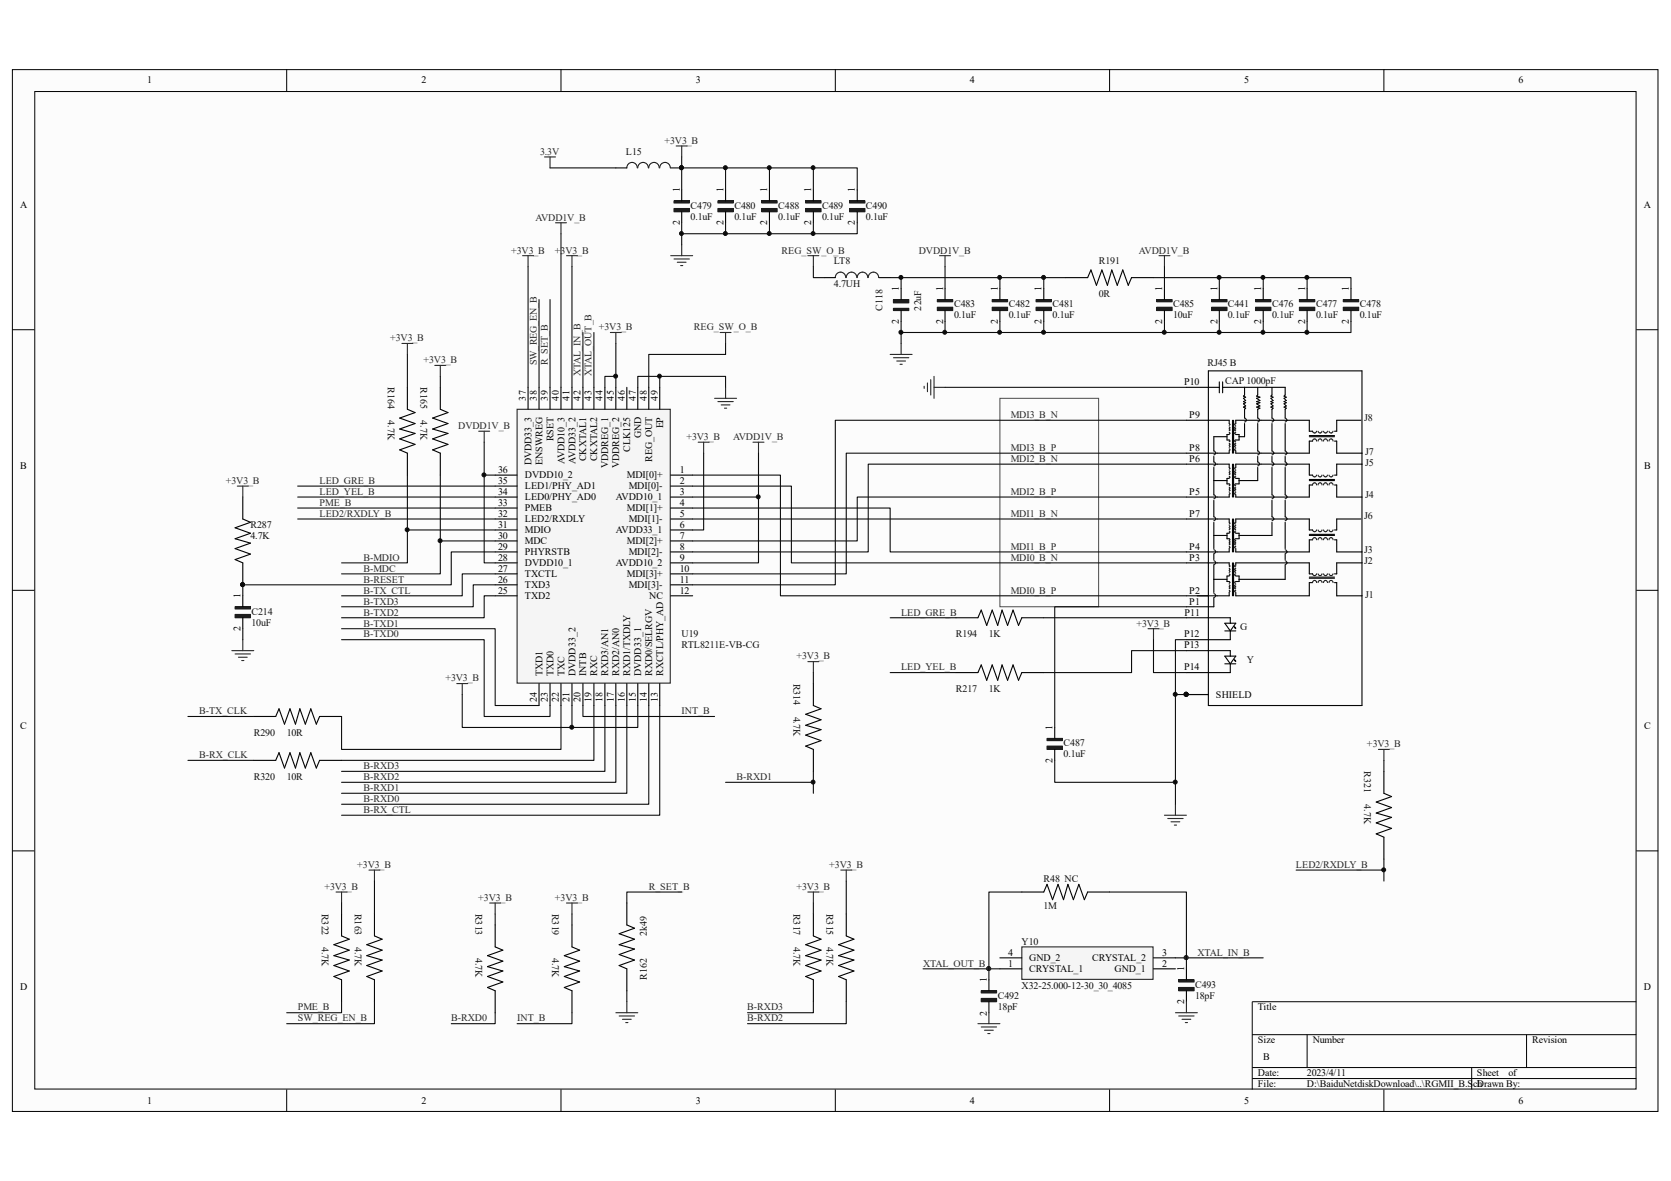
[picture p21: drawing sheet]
<svg xmlns="http://www.w3.org/2000/svg" width="297mm" height="210mm" viewBox="0 0 297 210" stroke-linecap="round" stroke-linejoin="round" font-family="sans-serif">
<defs><g id="words">
<g font-size="1.8">
<text x="26.2" y="14.8">1</text>
<text x="74.9" y="14.8">2</text>
<text x="123.7" y="14.8">3</text>
<text x="172.4" y="14.8">4</text>
<text x="221.1" y="14.8">5</text>
<text x="269.9" y="14.8">6</text>
<text x="120.8" y="34.1" transform="rotate(-90 120.8 34.1)">1</text>
<text x="128.6" y="34.1" transform="rotate(-90 128.6 34.1)">1</text>
<text x="136.4" y="34.1" transform="rotate(-90 136.4 34.1)">1</text>
<text x="144.2" y="34.1" transform="rotate(-90 144.2 34.1)">1</text>
<text x="152" y="34.1" transform="rotate(-90 152 34.1)">1</text>
<text x="3.6" y="37">A</text>
<text x="120.8" y="40.1" transform="rotate(-90 120.8 40.1)">2</text>
<text x="128.6" y="40.1" transform="rotate(-90 128.6 40.1)">2</text>
<text x="136.4" y="40.1" transform="rotate(-90 136.4 40.1)">2</text>
<text x="144.2" y="40.1" transform="rotate(-90 144.2 40.1)">2</text>
<text x="152" y="40.1" transform="rotate(-90 152 40.1)">2</text>
<text x="292.2" y="37">A</text>
<text x="159.8" y="51.7" transform="rotate(-90 159.8 51.7)">1</text>
<text x="167.6" y="51.7" transform="rotate(-90 167.6 51.7)">1</text>
<text x="177.4" y="51.7" transform="rotate(-90 177.4 51.7)">1</text>
<text x="185.2" y="51.7" transform="rotate(-90 185.2 51.7)">1</text>
<text x="206.6" y="51.7" transform="rotate(-90 206.6 51.7)">1</text>
<text x="216.4" y="51.7" transform="rotate(-90 216.4 51.7)">1</text>
<text x="224.2" y="51.7" transform="rotate(-90 224.2 51.7)">1</text>
<text x="232" y="51.7" transform="rotate(-90 232 51.7)">1</text>
<text x="239.8" y="51.7" transform="rotate(-90 239.8 51.7)">1</text>
<text x="159.8" y="57.7" transform="rotate(-90 159.8 57.7)">2</text>
<text x="167.6" y="57.7" transform="rotate(-90 167.6 57.7)">2</text>
<text x="177.4" y="57.7" transform="rotate(-90 177.4 57.7)">2</text>
<text x="185.2" y="57.7" transform="rotate(-90 185.2 57.7)">2</text>
<text x="206.6" y="57.7" transform="rotate(-90 206.6 57.7)">2</text>
<text x="216.4" y="57.7" transform="rotate(-90 216.4 57.7)">2</text>
<text x="224.2" y="57.7" transform="rotate(-90 224.2 57.7)">2</text>
<text x="232" y="57.7" transform="rotate(-90 232 57.7)">2</text>
<text x="239.8" y="57.7" transform="rotate(-90 239.8 57.7)">2</text>
<text x="93.5" y="71.2" transform="rotate(-90 93.5 71.2)">37</text>
<text x="95.4" y="71.2" transform="rotate(-90 95.4 71.2)">38</text>
<text x="97.4" y="71.2" transform="rotate(-90 97.4 71.2)">39</text>
<text x="99.3" y="71.2" transform="rotate(-90 99.3 71.2)">40</text>
<text x="101.3" y="71.2" transform="rotate(-90 101.3 71.2)">41</text>
<text x="103.2" y="71.2" transform="rotate(-90 103.2 71.2)">42</text>
<text x="105.2" y="71.2" transform="rotate(-90 105.2 71.2)">43</text>
<text x="107.1" y="71.2" transform="rotate(-90 107.1 71.2)">44</text>
<text x="109.1" y="71.2" transform="rotate(-90 109.1 71.2)">45</text>
<text x="111.1" y="71.2" transform="rotate(-90 111.1 71.2)">46</text>
<text x="113" y="71.2" transform="rotate(-90 113 71.2)">47</text>
<text x="115" y="71.2" transform="rotate(-90 115 71.2)">48</text>
<text x="116.9" y="71.2" transform="rotate(-90 116.9 71.2)">49</text>
<text x="210.5" y="68.4">P10</text>
<text x="114" y="77.9" transform="rotate(-90 114 77.9)">GND</text>
<text x="117.9" y="76.1" transform="rotate(-90 117.9 76.1)">EP</text>
<text x="211.4" y="74.4">P9</text>
<text x="3.6" y="83.3">B</text>
<text x="94.5" y="82.7" transform="rotate(-90 94.5 82.7)">DVDD33_3</text>
<text x="96.4" y="82.6" transform="rotate(-90 96.4 82.6)">ENSWREG</text>
<text x="98.4" y="78.4" transform="rotate(-90 98.4 78.4)">RSET</text>
<text x="100.3" y="82.5" transform="rotate(-90 100.3 82.5)">AVDD10_3</text>
<text x="102.3" y="82.5" transform="rotate(-90 102.3 82.5)">AVDD33_2</text>
<text x="104.2" y="82" transform="rotate(-90 104.2 82)">CKXTAL1</text>
<text x="106.2" y="82" transform="rotate(-90 106.2 82)">CKXTAL2</text>
<text x="108.1" y="83.2" transform="rotate(-90 108.1 83.2)">VDDREG_1</text>
<text x="110.1" y="83.2" transform="rotate(-90 110.1 83.2)">VDDREG_2</text>
<text x="112" y="80.3" transform="rotate(-90 112 80.3)">CLK125</text>
<text x="115.9" y="82.1" transform="rotate(-90 115.9 82.1)">REG_OUT</text>
<text x="211.4" y="82.1">P6</text>
<text x="211.4" y="80.2">P8</text>
<text x="292.3" y="83.3">B</text>
<text x="88.6" y="84.1">36</text>
<text x="88.6" y="86">35</text>
<text x="88.6" y="88">34</text>
<text x="88.6" y="89.9">33</text>
<text x="93.3" y="85">DVDD10_2</text>
<text x="93.3" y="87">LED1/PHY_AD1</text>
<text x="93.3" y="88.9">LED0/PHY_AD0</text>
<text x="109.5" y="88.9">AVDD10_1</text>
<text x="111.4" y="85">MDI[0]+</text>
<text x="111.8" y="87">MDI[0]-</text>
<text x="120.8" y="84.1">1</text>
<text x="120.8" y="86">2</text>
<text x="120.8" y="88">3</text>
<text x="120.8" y="89.9">4</text>
<text x="211.4" y="88">P5</text>
<text x="88.6" y="91.9">32</text>
<text x="88.6" y="93.8">31</text>
<text x="88.6" y="95.8">30</text>
<text x="93.3" y="90.9">PMEB</text>
<text x="93.3" y="92.8">LED2/RXDLY</text>
<text x="93.3" y="94.8">MDIO</text>
<text x="109.5" y="94.8">AVDD33_1</text>
<text x="111.4" y="90.9">MDI[1]+</text>
<text x="111.8" y="92.8">MDI[1]-</text>
<text x="120.8" y="91.9">5</text>
<text x="120.8" y="93.8">6</text>
<text x="120.8" y="95.8">7</text>
<text x="211.4" y="91.9">P7</text>
<text x="88.6" y="97.7">29</text>
<text x="88.6" y="99.7">28</text>
<text x="88.6" y="101.6">27</text>
<text x="93.3" y="96.7">MDC</text>
<text x="93.3" y="98.7">PHYRSTB</text>
<text x="93.3" y="100.6">DVDD10_1</text>
<text x="109.5" y="100.6">AVDD10_2</text>
<text x="111.4" y="96.7">MDI[2]+</text>
<text x="111.8" y="98.7">MDI[2]-</text>
<text x="120.8" y="97.7">8</text>
<text x="120.8" y="99.7">9</text>
<text x="120.8" y="101.6">10</text>
<text x="211.4" y="99.7">P3</text>
<text x="211.4" y="97.7">P4</text>
<text x="42.8" y="106.3" transform="rotate(-90 42.8 106.3)">1</text>
<text x="88.6" y="103.6">26</text>
<text x="88.6" y="105.5">25</text>
<text x="93.3" y="102.5">TXCTL</text>
<text x="93.3" y="104.6">TXD3</text>
<text x="93.3" y="106.5">TXD2</text>
<text x="111.4" y="102.5">MDI[3]+</text>
<text x="111.8" y="104.6">MDI[3]-</text>
<text x="115.4" y="106.5">NC</text>
<text x="120.8" y="103.6">11</text>
<text x="120.8" y="105.5">12</text>
<text x="211.4" y="107.5">P1</text>
<text x="211.4" y="105.5">P2</text>
<text x="42.8" y="112.2" transform="rotate(-90 42.8 112.2)">2</text>
<text x="210.5" y="113.3">P12</text>
<text x="210.6" y="109.4">P11</text>
<text x="210.5" y="119.1">P14</text>
<text x="210.5" y="115.2">P13</text>
<text x="95.4" y="124.8" transform="rotate(-90 95.4 124.8)">24</text>
<text x="96.4" y="120.2" transform="rotate(-90 96.4 120.2)">TXD1</text>
<text x="97.4" y="124.8" transform="rotate(-90 97.4 124.8)">23</text>
<text x="98.4" y="120.2" transform="rotate(-90 98.4 120.2)">TXD0</text>
<text x="99.3" y="124.8" transform="rotate(-90 99.3 124.8)">22</text>
<text x="100.3" y="120.2" transform="rotate(-90 100.3 120.2)">TXC</text>
<text x="101.3" y="124.8" transform="rotate(-90 101.3 124.8)">21</text>
<text x="102.3" y="120.2" transform="rotate(-90 102.3 120.2)">DVDD33_2</text>
<text x="103.2" y="124.8" transform="rotate(-90 103.2 124.8)">20</text>
<text x="104.2" y="120.2" transform="rotate(-90 104.2 120.2)">INTB</text>
<text x="105.2" y="124.8" transform="rotate(-90 105.2 124.8)">19</text>
<text x="106.2" y="120.2" transform="rotate(-90 106.2 120.2)">RXC</text>
<text x="107.1" y="124.8" transform="rotate(-90 107.1 124.8)">18</text>
<text x="108.1" y="120.2" transform="rotate(-90 108.1 120.2)">RXD3/AN1</text>
<text x="109.1" y="124.8" transform="rotate(-90 109.1 124.8)">17</text>
<text x="110.1" y="120.2" transform="rotate(-90 110.1 120.2)">RXD2/AN0</text>
<text x="111.1" y="124.8" transform="rotate(-90 111.1 124.8)">16</text>
<text x="112" y="120.2" transform="rotate(-90 112 120.2)">RXD1/TXDLY</text>
<text x="113" y="124.8" transform="rotate(-90 113 124.8)">15</text>
<text x="114" y="120.2" transform="rotate(-90 114 120.2)">DVDD33_1</text>
<text x="115" y="124.8" transform="rotate(-90 115 124.8)">14</text>
<text x="115.9" y="120.2" transform="rotate(-90 115.9 120.2)">RXD0/SELRGV</text>
<text x="116.9" y="124.8" transform="rotate(-90 116.9 124.8)">13</text>
<text x="117.9" y="120.2" transform="rotate(-90 117.9 120.2)">RXCTL/PHY_AD</text>
<text x="216.2" y="124.1">SHIELD</text>
<text x="3.6" y="129.6">C</text>
<text x="187.1" y="129.7" transform="rotate(-90 187.1 129.7)">1</text>
<text x="292.3" y="129.6">C</text>
<text x="187.1" y="135.7" transform="rotate(-90 187.1 135.7)">2</text>
<text x="179.2" y="171.8">1</text>
<text x="179.2" y="169.9">4</text>
<text x="183" y="172.8">CRYSTAL_1</text>
<text x="183" y="170.9">GND_2</text>
<text x="194.1" y="170.9">CRYSTAL_2</text>
<text x="198.1" y="172.8">GND_1</text>
<text x="206.6" y="171.8">2</text>
<text x="206.6" y="169.9">3</text>
<text x="210.5" y="172.6" transform="rotate(-90 210.5 172.6)">1</text>
<text x="3.6" y="176">D</text>
<text x="175.4" y="174.5" transform="rotate(-90 175.4 174.5)">1</text>
<text x="210.5" y="178.5" transform="rotate(-90 210.5 178.5)">2</text>
<text x="223.6" y="179.6">Title</text>
<text x="292.2" y="176">D</text>
<text x="175.4" y="180.5" transform="rotate(-90 175.4 180.5)">2</text>
<text x="223.6" y="185.4">Size</text>
<text x="233.3" y="185.4">Number</text>
<text x="272.4" y="185.4">Revision</text>
<text x="223.6" y="191.3">Date:</text>
<text x="224.5" y="188.4">B</text>
<text x="232.3" y="191.3">2023/4/11</text>
<text x="262.6" y="191.3">Sheet</text>
<text x="268.1" y="191.3">of</text>
<text x="26.2" y="196.2">1</text>
<text x="74.9" y="196.2">2</text>
<text x="123.7" y="196.2">3</text>
<text x="172.4" y="196.2">4</text>
<text x="221.1" y="196.2">5</text>
<text x="223.6" y="193.2">File:</text>
<text x="232.3" y="193.2">D:\BaiduNetdiskDownload\..\RGMII_B.Sch</text>
<text x="262.6" y="193.2">Drawn By:</text>
<text x="269.9" y="196.2">6</text>
</g>
<g font-size="1.8" fill="#262626">
<text x="96" y="27.5">3.3V</text>
<text x="118.1" y="25.6">+3V3_B</text>
<text x="95.2" y="39.2">AVDD1V_B</text>
<text x="90.8" y="45.1">+3V3_B</text>
<text x="98.6" y="45.1">+3V3_B</text>
<text x="138.9" y="45.1">REG_SW_O_B</text>
<text x="163.3" y="45.1">DVDD1V_B</text>
<text x="202.4" y="45.1">AVDD1V_B</text>
<text x="106.4" y="58.7">+3V3_B</text>
<text x="123.4" y="58.7">REG_SW_O_B</text>
<text x="69.3" y="60.6">+3V3_B</text>
<text x="75.3" y="64.5">+3V3_B</text>
<text x="95.4" y="65" transform="rotate(-90 95.4 65)">SW_REG_EN_B</text>
<text x="97.4" y="65" transform="rotate(-90 97.4 65)">R_SET_B</text>
<text x="103.2" y="66.9" transform="rotate(-90 103.2 66.9)">XTAL_IN_B</text>
<text x="105.2" y="66.9" transform="rotate(-90 105.2 66.9)">XTAL_OUT_B</text>
<text x="81.4" y="76.3">DVDD1V_B</text>
<text x="179.7" y="74.4">MDI3_B_N</text>
<text x="122" y="78.2">+3V3_B</text>
<text x="130.3" y="78.2">AVDD1V_B</text>
<text x="179.7" y="80.2">MDI3_B_P</text>
<text x="179.7" y="82.1">MDI2_B_N</text>
<text x="40.1" y="86">+3V3_B</text>
<text x="56.8" y="86">LED_GRE_B</text>
<text x="56.8" y="88">LED_YEL_B</text>
<text x="56.8" y="89.9">PME_B</text>
<text x="179.7" y="88">MDI2_B_P</text>
<text x="56.8" y="91.9">LED2/RXDLY_B</text>
<text x="179.7" y="91.9">MDI1_B_N</text>
<text x="64.6" y="99.7">B-MDIO</text>
<text x="64.6" y="101.6">B-MDC</text>
<text x="179.7" y="97.7">MDI1_B_P</text>
<text x="179.7" y="99.7">MDI0_B_N</text>
<text x="64.6" y="103.6">B-RESET</text>
<text x="64.6" y="105.5">B-TX_CTL</text>
<text x="64.6" y="107.5">B-TXD3</text>
<text x="179.7" y="105.5">MDI0_B_P</text>
<text x="64.6" y="109.4">B-TXD2</text>
<text x="64.6" y="111.4">B-TXD1</text>
<text x="64.6" y="113.3">B-TXD0</text>
<text x="160.2" y="109.4">LED_GRE_B</text>
<text x="202" y="111.4">+3V3_B</text>
<text x="141.6" y="117.2">+3V3_B</text>
<text x="160.2" y="119.1">LED_YEL_B</text>
<text x="79.2" y="121.1">+3V3_B</text>
<text x="35.4" y="126.9">B-TX_CLK</text>
<text x="121.2" y="126.9">INT_B</text>
<text x="35.4" y="134.8">B-RX_CLK</text>
<text x="64.6" y="136.8">B-RXD3</text>
<text x="243" y="132.8">+3V3_B</text>
<text x="64.6" y="138.7">B-RXD2</text>
<text x="64.6" y="140.6">B-RXD1</text>
<text x="64.6" y="142.6">B-RXD0</text>
<text x="130.9" y="138.7">B-RXD1</text>
<text x="64.6" y="144.5">B-RX_CTL</text>
<text x="63.5" y="154.3">+3V3_B</text>
<text x="147.4" y="154.3">+3V3_B</text>
<text x="230.4" y="154.3">LED2/RXDLY_B</text>
<text x="57.7" y="158.2">+3V3_B</text>
<text x="85" y="160.1">+3V3_B</text>
<text x="98.6" y="160.1">+3V3_B</text>
<text x="115.3" y="158.2">R_SET_B</text>
<text x="141.6" y="158.2">+3V3_B</text>
<text x="164.1" y="171.8">XTAL_OUT_B</text>
<text x="212.9" y="169.9">XTAL_IN_B</text>
<text x="52.9" y="179.6">PME_B</text>
<text x="132.8" y="179.6">B-RXD3</text>
<text x="52.9" y="181.5">SW_REG_EN_B</text>
<text x="80.2" y="181.5">B-RXD0</text>
<text x="91.9" y="181.5">INT_B</text>
<text x="132.8" y="181.5">B-RXD2</text>
</g>
<g font-size="1.8" fill="#0e0e0e">
<text x="111.3" y="27.5">L15</text>
<text x="122.8" y="37.1">C479</text>
<text x="122.8" y="39">0.1uF</text>
<text x="130.6" y="37.1">C480</text>
<text x="130.6" y="39">0.1uF</text>
<text x="138.3" y="37.1">C488</text>
<text x="138.3" y="39">0.1uF</text>
<text x="146.1" y="37.1">C489</text>
<text x="146.1" y="39">0.1uF</text>
<text x="153.9" y="37.1">C490</text>
<text x="153.9" y="39">0.1uF</text>
<text x="148.3" y="47">LT8</text>
<text x="195.3" y="47">R191</text>
<text x="148.3" y="51.1">4.7UH</text>
<text x="195.3" y="52.8">0R</text>
<text x="156.9" y="55.2" transform="rotate(-90 156.9 55.2)">C118</text>
<text x="163.7" y="55.2" transform="rotate(-90 163.7 55.2)">22uF</text>
<text x="169.6" y="54.6">C483</text>
<text x="169.6" y="56.6">0.1uF</text>
<text x="179.3" y="54.6">C482</text>
<text x="179.3" y="56.6">0.1uF</text>
<text x="187.1" y="54.6">C481</text>
<text x="187.1" y="56.6">0.1uF</text>
<text x="208.5" y="54.6">C485</text>
<text x="208.5" y="56.6">10uF</text>
<text x="218.3" y="54.6">C441</text>
<text x="218.3" y="56.6">0.1uF</text>
<text x="226.1" y="54.6">C476</text>
<text x="226.1" y="56.6">0.1uF</text>
<text x="233.9" y="54.6">C477</text>
<text x="233.9" y="56.6">0.1uF</text>
<text x="241.7" y="54.6">C478</text>
<text x="241.7" y="56.6">0.1uF</text>
<text x="214.6" y="65.1">RJ45 B</text>
<text x="68.9" y="68.8" transform="rotate(90 68.9 68.8)">R164</text>
<text x="74.8" y="68.8" transform="rotate(90 74.8 68.8)">R165</text>
<text x="217.8" y="68.3">CAP 1000pF</text>
<text x="68.9" y="74.7" transform="rotate(90 68.9 74.7)">4.7K</text>
<text x="74.8" y="74.7" transform="rotate(90 74.8 74.7)">4.7K</text>
<text x="242.5" y="74.9">J8</text>
<text x="242.7" y="80.8">J7</text>
<text x="242.7" y="82.9">J5</text>
<text x="242.7" y="88.6">J4</text>
<text x="44.5" y="93.8">R287</text>
<text x="44.5" y="95.8">4.7K</text>
<text x="242.5" y="92.2">J6</text>
<text x="242.5" y="98.3">J3</text>
<text x="242.5" y="100.3">J2</text>
<text x="242.7" y="106.3">J1</text>
<text x="44.7" y="109.2">C214</text>
<text x="44.7" y="111.2">10uF</text>
<text x="121.2" y="113.3">U19</text>
<text x="169.9" y="113.3">R194</text>
<text x="175.8" y="113.3">1K</text>
<text x="220.5" y="111.9">G</text>
<text x="121.2" y="115.2">RTL8211E-VB-CG</text>
<text x="221.7" y="117.8">Y</text>
<text x="141.1" y="121.5" transform="rotate(90 141.1 121.5)">R314</text>
<text x="169.9" y="123">R217</text>
<text x="175.8" y="123">1K</text>
<text x="45.1" y="130.8">R290</text>
<text x="51" y="130.8">10R</text>
<text x="141.1" y="127.4" transform="rotate(90 141.1 127.4)">4.7K</text>
<text x="189.1" y="132.6">C487</text>
<text x="189.1" y="134.5">0.1uF</text>
<text x="242.5" y="137.1" transform="rotate(90 242.5 137.1)">R321</text>
<text x="45.1" y="138.7">R320</text>
<text x="51" y="138.7">10R</text>
<text x="242.5" y="142.9" transform="rotate(90 242.5 142.9)">4.7K</text>
<text x="185.5" y="156.8">R48 NC</text>
<text x="185.5" y="161.5">1M</text>
<text x="57.2" y="162.4" transform="rotate(90 57.2 162.4)">R322</text>
<text x="63.1" y="162.4" transform="rotate(90 63.1 162.4)">R163</text>
<text x="84.5" y="162.4" transform="rotate(90 84.5 162.4)">R313</text>
<text x="98.1" y="162.4" transform="rotate(90 98.1 162.4)">R319</text>
<text x="115" y="166.4" transform="rotate(-90 115 166.4)">2k49</text>
<text x="141.1" y="162.4" transform="rotate(90 141.1 162.4)">R317</text>
<text x="146.9" y="162.4" transform="rotate(90 146.9 162.4)">R315</text>
<text x="181.6" y="167.9">Y10</text>
<text x="57.2" y="168.3" transform="rotate(90 57.2 168.3)">4.7K</text>
<text x="63.1" y="168.3" transform="rotate(90 63.1 168.3)">4.7K</text>
<text x="84.5" y="170.3" transform="rotate(90 84.5 170.3)">4.7K</text>
<text x="98.1" y="170.3" transform="rotate(90 98.1 170.3)">4.7K</text>
<text x="141.1" y="168.3" transform="rotate(90 141.1 168.3)">4.7K</text>
<text x="146.9" y="168.3" transform="rotate(90 146.9 168.3)">4.7K</text>
<text x="115" y="174.2" transform="rotate(-90 115 174.2)">R162</text>
<text x="177.4" y="177.5">C492</text>
<text x="177.4" y="179.4">18pF</text>
<text x="181.6" y="175.7">X32-25.000-12-30_30_4085</text>
<text x="212.4" y="175.5">C493</text>
<text x="212.4" y="177.5">18pF</text>
</g>
</g></defs>
<path d="M2.3 12.5h292.4v185h-292.4z" fill="#fcfcfc"/>
<path d="M2.2 12.4h292.5v185.1h-292.5z" fill="none" stroke="#000" stroke-width=".18"/>
<path d="M6.3 16.4h284.5v177.2h-284.5z" fill="#fcfcfc"/>
<g fill="none" stroke="#000" stroke-width=".18">
<path d="M6.2 16.3h284.6v177.3h-284.6zM51 12.3v3.9M99.7 12.3v3.9M148.5 12.3v3.9M197.2 12.3v3.9M246 12.3v3.9M2.2 58.6h3.9M290.9 58.6h3.9M2.2 104.9h3.9M290.9 104.9h3.9M2.2 151.2h3.9M290.9 151.2h3.9"/>
<path d="M290.9 178h-68.3v15.6M51 193.6v3.9M99.7 193.6v3.9M148.5 193.6v3.9M197.2 193.6v3.9M222.6 183.9h68.3M222.6 189.7h68.3M222.6 191.7h68.3M232.4 183.9v5.8M246 193.6v3.9M261.6 189.7v3.9M271.4 183.9v5.8"/>
</g>
<g fill="#0e0e0e" stroke="#0e0e0e" stroke-width=".18">
<circle cx="175.8" cy="172.2" r=".35"/>
<circle cx="210.8" cy="170.2" r=".35"/>
</g>
<path d="M91.9 72.7h27.2v48.7h-27.2z" fill-rule="evenodd" fill="#f5f5f5" stroke="#262626" stroke-width=".2"/>
<g fill="none" stroke="#000" stroke-width=".2">
<path d="M93.9 68.8v3.9M95.8 68.8v3.9M97.8 68.8v3.9M99.7 68.8v3.9M101.7 68.8v3.9M103.6 68.8v3.9M105.6 68.8v3.9M107.5 68.8v3.9M109.5 68.8v3.9M111.4 68.8v3.9M113.4 68.8v3.9M115.3 68.8v3.9"/>
<path d="M117.3 68.8v3.9M210.9 68.8h5.8M210.9 74.7h7.6v.6M214.8 65.9h27.3v59.5h-27.3zM216.7 67.9v1.9M217.3 68.8h11.2v1.4l-.2 .2 .3 .2-.3 .2 .3 .4-.3 .2 .3 .2-.3 .2 .3 .4-.3 .2 .3 .1-.1 .2v1.6M217.3 67.9v1.9M218.1 77.6h-2.3v2.6M218.5 77.2h-.4v1h.4M219.1 74.7v5.8M219.3 74.7v5.8M219.7 75.3v-.6h13v1.9h.6"/>
<path d="M219.7 77.2h.6v1h-.6M221.2 68.8v1.4l-.2 .2 .4 .2-.4 .2 .4 .4-.4 .2 .4 .2-.4 .2 .4 .4-.4 .2 .4 .1-.2 .2v1.6M221.2 75.3v2.3h-.9M223.6 68.8v1.4l-.2 .2 .6 .2-.6 .2 .6 .4-.6 .2 .6 .2-.6 .2 .6 .4-.6 .2 .6 .1-.4 .2v1.6M223.6 75.3v4.9M226.1 68.8v1.4l-.2 .2 .4 .2-.4 .2 .4 .4-.4 .2 .4 .2-.4 .2 .4 .4-.4 .2 .4 .1-.2 .2v1.6M226.1 75.3v4.9M228.5 75.3v4.9M232.7 77.6h4.5M232.7 77.4h4.5M233.3 78.4h-.6v2.1h-13v-.3M237.2 78.4h.4v2.1h4.5"/>
<path d="M241.9 74.7h-4.3v1.9h-.4M88 84.4h3.9M88 86.4h3.9M88 88.3h3.9M88 90.3h3.9M88 92.2h3.9M88 94.2h3.9M88 96.1h3.9M88 98.1h3.9M119.2 84.4h3.9M119.2 86.4h3.9M119.2 88.3h3.9"/>
<path d="M119.2 90.3h3.9M119.2 92.2h3.9M119.2 94.2h3.9M119.2 96.1h3.9M119.2 98.1h3.9M210.9 92.2h7.6v.6M210.9 82.5h7.6v.6M215.8 95.2h2.3M215.8 85.4h2.3M215.8 81.1v1M215.8 83.1v4.9M215.8 88.9v3"/>
<path d="M215.8 92.8v4.7M215.8 98.5v1M218.5 88v.3h-7.6M218.5 97.5v.6h-7.6M218.5 80.2v.3h-7.6M218.5 85h-.4v1h.4M218.5 94.8h-.4v1h.4M219.1 82.5v5.8M219.1 92.2v5.9M219.3 82.5v5.8M219.3 92.2v5.9M219.7 83.1v-.6h13v1.9h.6"/>
<path d="M219.7 92.8v-.6h13v2h.6M219.7 85h.6v1h-.6M219.7 94.8h.6v1h-.6M223.6 81.1v1M223.6 83.1v2.3h-3.3M226.1 92.8v2.4h-5.8M226.1 81.1v1M226.1 83.1v4.9M226.1 88.9v3M228.5 81.1v1M228.5 83.1v4.9M228.5 88.9v3"/>
<path d="M228.5 92.8v4.7M228.5 98.5v1M232.7 95.2h4.5M232.7 85.4h4.5M232.7 95h4.5M232.7 85.2h4.5M233.3 86.2h-.6v2.1h-13v-.3M233.3 95.9h-.6v2.2h-13v-.6M237.2 86.2h.4v2.1h4.5M237.2 95.9h.4v2.2h4.5M241.9 92.2h-4.3v2h-.4M242.1 82.5h-4.5v1.9h-.4"/>
<path d="M88 100h3.9M88 102h3.9M88 103.9h3.9M88 105.9h3.9M119.2 100h3.9M119.2 102h3.9M119.2 103.9h3.9M119.2 105.9h3.9M210.9 100h7.6v.4M210.9 109.8h7.8v1M210.9 115.6h7.8v1M215.8 103h2.3"/>
<path d="M215.8 100.4v4.9M215.8 106.3v1.5h-4.9M217.7 118h2M217.7 116.6h2l-1 1.4zM217.7 112.1h2M217.7 110.8h2l-1 1.3zM218.5 105.3v.6h-7.6M218.5 102.4h-.4v1h.4M218.7 112.1v1.6h-7.8M218.7 118v1.5h-7.8M219.1 100v5.9M219.3 100v5.9"/>
<path d="M219.5 117.4h.1M219.5 111.5h.1M219.5 117.4l.2 .2M219.5 111.4v.1M219.5 117.2v.2M219.5 111.5l.2 .2M219.7 100.4v-.4h13v2h.6M219.7 102.4h.6v1h-.6M228.5 100.4v2.6h-8.2M232.7 102.8h4.5M232.7 102.6h4.5M233.3 103.6h-.6v2.3h-13v-.6"/>
<path d="M237.2 103.6h.4v2.3h4.5M242.1 100h-4.5v2h-.4M95.8 121.5v3.9M97.8 121.5v3.9M99.7 121.5v3.9M101.7 121.5v3.9M103.6 121.5v3.9M105.6 121.5v3.9M107.5 121.5v3.9M109.5 121.5v3.9M111.4 121.5v3.9M113.4 121.5v3.9"/>
<path d="M115.3 121.5v3.9M117.3 121.5v3.9M210.9 123.4h3.9"/>
</g>
<g fill="none" stroke="#1c1c1c" stroke-width=".2">
<path d="M218.5 75.3l.1 .2-.1 .1M218.5 76.8l.1 .2-.1 .2M218.5 79.8l.1 .2-.1 .1M218.5 79.2l.1 .2-.1 .1M218.5 78.8l.1 .2-.1 .1M218.5 78.2l.1 .2-.1 .1M218.5 76.3l.1 .1-.1 .2M218.5 75.9l.1 .2-.1 .1M219.7 79.8l-.2 .1 .2 .2M219.7 78.2l-.2 .2 .2 .1M219.7 75.3l-.2 .1 .2 .2M219.7 75.9l-.2 .1 .2 .2"/>
<path d="M219.7 76.3l-.2 .1 .2 .2M219.7 76.8l-.2 .2 .2 .2M219.7 78.8l-.2 .1 .2 .2M219.7 79.2l-.2 .1 .2 .2M221.2 74.3a.35 .35 0 0 1 .4 .4 .35 .35 0 0 1-.4 .3M223.6 74.3a.35 .35 0 0 1 .3 .4 .35 .35 0 0 1-.3 .3M226.1 74.3a.35 .35 0 0 1 .3 .4 .35 .35 0 0 1-.3 .3M228.5 74.3a.35 .35 0 0 1 .2 .4 .35 .35 0 0 1-.3 .3M234 78.4a.36 .36 0 0 0-.3-.4 .36 .36 0 0 0-.4 .4M234 76.6a.36 .36 0 0 1-.3 .4 .36 .36 0 0 1-.4-.4M235 78.4a.35 .35 0 0 0-.3-.4 .35 .35 0 0 0-.4 .4M235 76.6a.35 .35 0 0 1-.3 .4 .35 .35 0 0 1-.4-.4"/>
<path d="M236 78.4a.35 .35 0 0 0-.4-.4 .35 .35 0 0 0-.3 .4M236 76.6a.35 .35 0 0 1-.4 .4 .35 .35 0 0 1-.3-.4M237 78.4a.36 .36 0 0 0-.4-.4 .36 .36 0 0 0-.3 .4M237 76.6a.36 .36 0 0 1-.4 .4 .36 .36 0 0 1-.3-.4M215.8 82.1a.35 .35 0 0 1 .3 .4 .35 .35 0 0 1-.3 .3M215.8 91.9a.35 .35 0 0 1 .3 .3 .35 .35 0 0 1-.3 .4M215.8 99.7a.35 .35 0 0 1 .3 .3 .35 .35 0 0 1-.3 .4M215.8 97.7a.35 .35 0 0 1 .3 .4 .35 .35 0 0 1-.3 .3M215.8 88a.35 .35 0 0 1 .3 .3 .35 .35 0 0 1-.3 .4M215.8 80.2a.35 .35 0 0 1 .3 .3 .35 .35 0 0 1-.3 .4M218.5 92.8l.1 .2-.1 .1M218.5 94.4l.1 .2-.1 .1"/>
<path d="M218.5 97.1l.1 .2-.1 .1M218.5 96.5l.1 .2-.1 .1M218.5 96.2l.1 .1-.1 .2M218.5 95.8l.1 .1-.1 .2M218.5 93.8l.1 .2-.1 .1M218.5 93.4l.1 .2-.1 .1M218.5 83.1l.1 .2-.1 .1M218.5 84.6l.1 .2-.1 .2M218.5 87.6l.1 .1-.1 .2M218.5 87l.1 .2-.1 .1M218.5 86.6l.1 .2-.1 .1M218.5 86l.1 .2-.1 .1"/>
<path d="M218.5 84.1l.1 .1-.1 .2M218.5 83.7l.1 .1-.1 .2M219.7 97.1l-.2 .2 .2 .1M219.7 95.8l-.2 .1 .2 .2M219.7 92.8l-.2 .2 .2 .1M219.7 93.4l-.2 .2 .2 .1M219.7 93.8l-.2 .2 .2 .1M219.7 94.4l-.2 .1 .2 .2M219.7 96.2l-.2 .1 .2 .2M219.7 96.5l-.2 .2 .2 .1M219.7 87.6l-.2 .1 .2 .2M219.7 86l-.2 .2 .2 .1"/>
<path d="M219.7 83.1l-.2 .1 .2 .2M219.7 83.7l-.2 .1 .2 .2M219.7 84.1l-.2 .1 .2 .2M219.7 84.6l-.2 .2 .2 .2M219.7 86.6l-.2 .1 .2 .2M219.7 87l-.2 .1 .2 .2M223.6 82.1a.35 .35 0 0 1 .3 .4 .35 .35 0 0 1-.3 .3M223.6 80.2a.35 .35 0 0 1 .3 .3 .35 .35 0 0 1-.3 .4M226.1 91.9a.35 .35 0 0 1 .3 .3 .35 .35 0 0 1-.3 .4M226.1 88a.35 .35 0 0 1 .3 .3 .35 .35 0 0 1-.3 .4M226.1 82.1a.35 .35 0 0 1 .3 .4 .35 .35 0 0 1-.3 .3M226.1 80.2a.35 .35 0 0 1 .3 .3 .35 .35 0 0 1-.3 .4"/>
<path d="M228.5 99.7a.35 .35 0 0 1 .2 .3 .35 .35 0 0 1-.3 .4M228.5 97.7a.35 .35 0 0 1 .2 .4 .35 .35 0 0 1-.3 .3M228.5 91.9a.35 .35 0 0 1 .2 .3 .35 .35 0 0 1-.3 .4M228.5 88a.35 .35 0 0 1 .2 .3 .35 .35 0 0 1-.3 .4M228.5 82.1a.35 .35 0 0 1 .2 .4 .35 .35 0 0 1-.3 .3M228.5 80.2a.35 .35 0 0 1 .2 .3 .35 .35 0 0 1-.3 .4M234 95.9a.36 .36 0 0 0-.3-.3 .36 .36 0 0 0-.4 .3M234 94.2a.36 .36 0 0 1-.3 .3 .36 .36 0 0 1-.4-.3M234 86.2a.36 .36 0 0 0-.3-.4 .36 .36 0 0 0-.4 .4M234 84.4a.36 .36 0 0 1-.3 .4 .36 .36 0 0 1-.4-.4M235 95.9a.35 .35 0 0 0-.3-.3 .35 .35 0 0 0-.4 .3M235 94.2a.35 .35 0 0 1-.3 .3 .35 .35 0 0 1-.4-.3"/>
<path d="M235 86.2a.35 .35 0 0 0-.3-.4 .35 .35 0 0 0-.4 .4M235 84.4a.35 .35 0 0 1-.3 .4 .35 .35 0 0 1-.4-.4M236 95.9a.35 .35 0 0 0-.4-.3 .35 .35 0 0 0-.3 .3M236 94.2a.35 .35 0 0 1-.4 .3 .35 .35 0 0 1-.3-.3M236 86.2a.35 .35 0 0 0-.4-.4 .35 .35 0 0 0-.3 .4M236 84.4a.35 .35 0 0 1-.4 .4 .35 .35 0 0 1-.3-.4M237 95.9a.36 .36 0 0 0-.4-.3 .36 .36 0 0 0-.3 .3M237 94.2a.36 .36 0 0 1-.4 .3 .36 .36 0 0 1-.3-.3M237 86.2a.36 .36 0 0 0-.4-.4 .36 .36 0 0 0-.3 .4M237 84.4a.36 .36 0 0 1-.4 .4 .36 .36 0 0 1-.3-.4M215.8 105.5a.35 .35 0 0 1 .3 .4 .35 .35 0 0 1-.3 .3M218.5 100.4l.1 .2-.1 .1"/>
<path d="M218.5 102l.1 .2-.1 .1M218.5 104.9l.1 .2-.1 .1M218.5 104.3l.1 .2-.1 .1M218.5 104l.1 .1-.1 .2M218.5 103.4l.1 .1-.1 .2M218.5 101.4l.1 .2-.1 .1M218.5 101l.1 .2-.1 .1M219.7 104.9l-.2 .2 .2 .1M219.7 103.4l-.2 .1 .2 .2M219.7 100.4l-.2 .2 .2 .1M219.7 101l-.2 .2 .2 .1M219.7 101.4l-.2 .2 .2 .1"/>
<path d="M219.7 102l-.2 .1 .2 .2M219.7 104l-.2 .1 .2 .2M219.7 104.3l-.2 .2 .2 .1M234 103.5a.36 .36 0 0 0-.3-.3 .36 .36 0 0 0-.4 .4M234 102a.36 .36 0 0 1-.3 .3 .36 .36 0 0 1-.4-.3M235 103.5a.35 .35 0 0 0-.3-.3 .35 .35 0 0 0-.4 .4M235 102a.35 .35 0 0 1-.3 .3 .35 .35 0 0 1-.4-.3M236 103.5a.35 .35 0 0 0-.4-.3 .35 .35 0 0 0-.3 .4M236 102a.35 .35 0 0 1-.4 .3 .35 .35 0 0 1-.3-.3M237 103.5a.36 .36 0 0 0-.4-.3 .36 .36 0 0 0-.3 .4M237 102a.36 .36 0 0 1-.4 .3 .36 .36 0 0 1-.3-.3"/>
</g>
<circle cx="210.8" cy="123.4" r=".35" fill="#0e0e0e" stroke="#0e0e0e" stroke-width=".18"/>
<g fill="none" stroke="#262626" stroke-width=".2">
<path d="M98.7 39.6h2M99.7 39.6v1.9M85.1 76.6h1.9M86.1 76.6v2M127 70.8h3.9M127.6 71.4h2.7M128.2 72h1.6M128.8 72.5h.4M129 68.8v2M164.3 68.6v.4M164.9 68.1v1.5M165.4 67.5v2.7"/>
<path d="M166 66.9v3.9M166 68.8h2"/>
</g>
<path d="M186.1 132.6h2.8v.6h-2.8z" fill-rule="evenodd" fill="#1c1c1c"/>
<path d="M186.1 132.6h2.8v.6h-2.8zM186.1 131.2h2.8v.4h-2.8z" fill="none" stroke="#1c1c1c" stroke-width=".2"/>
<path d="M186.1 131.4h2.8" fill="none" stroke="#1c1c1c" stroke-width=".39"/>
<g fill="none" stroke="#000" stroke-width=".2">
<path d="M72.4 68.8v3.9l1.4 .6-2.7 1 2.7 1-2.7 1 2.7 .7-2.7 1 2.7 1-2.7 1 1.3 .5v3.9M78.3 68.8v3.9l1.3 .6-2.7 1 2.7 1-2.7 1 2.7 .7-2.7 1 2.7 1-2.7 1 1.4 .5v3.9M169.9 119.5h3.9l.6-1.3 1 2.7 1-2.7 1 2.7 .7-2.7 1 2.7 1-2.7 1 2.7 .5-1.4h3.9M169.9 109.8h3.9l.6-1.4 1 2.8 1-2.8 1 2.8 .7-2.8 1 2.8 1-2.8 1 2.8 .5-1.4h3.9M144.6 121.5v3.9l1.3 .6-2.7 1 2.7 .9-2.7 1 2.7 .8-2.7 1 2.7 .9-2.7 1 1.4 .6v3.9M187.5 129.3v1.9M187.5 133.2v1.9M246 137.1v3.9l1.4 .6-2.8 1 2.8 .9-2.8 1 2.8 .8-2.8 1 2.8 .9-2.8 1 1.4 .6v3.9M60.7 162.4v3.9l1.4 .6-2.7 1 2.7 1-2.7 1 2.7 .7-2.7 1 2.7 1-2.7 1 1.3 .5v3.9M66.6 162.4v3.9l1.3 .6-2.7 1 2.7 1-2.7 1 2.7 .7-2.7 1 2.7 1-2.7 1 1.4 .5v3.9M88 164.4v3.9l1.4 .6-2.7 1 2.7 .9-2.7 1 2.7 .8-2.7 1 2.7 .9-2.7 1 1.3 .6v3.9M101.7 164.4v3.9l1.3 .6-2.7 1 2.7 .9-2.7 1 2.7 .8-2.7 1 2.7 .9-2.7 1 1.4 .6v3.9"/>
<path d="M111.4 160.5v3.9l1.4 .6-2.7 1 2.7 .9-2.7 1 2.7 .8-2.7 1 2.7 .9-2.7 1 1.3 .6v3.9M144.6 162.4v3.9l1.3 .6-2.7 1 2.7 1-2.7 1 2.7 .7-2.7 1 2.7 1-2.7 1 1.4 .5v3.9M150.4 162.4v3.9l1.4 .6-2.7 1 2.7 1-2.7 1 2.7 .7-2.7 1 2.7 1-2.7 1 1.3 .5v3.9"/>
</g>
<g fill="none" stroke="#262626" stroke-width=".2">
<path d="M108.5 59.1h1.9M109.5 59.1v1.9M128 59.1h2M129 59.1v1.9M71.4 61h2M72.4 61v2M77.3 64.9h1.9M78.3 64.9v2M143.6 117.6h2M144.6 117.6v1.9M204.1 111.7h1.9M205 111.7v2"/>
<path d="M245 133.2h2M246 133.2v1.9M59.7 158.5h2M60.7 158.5v2M65.6 154.6h1.9M66.6 154.6v2M143.6 158.5h2M144.6 158.5v2M149.5 154.6h1.9M150.4 154.6v2M207 144.9h3.9M207.6 145.5h2.7"/>
<path d="M208.2 146.1h1.5M208.8 146.6h.3M208.9 142.9v2M87 160.5h2M88 160.5v1.9M100.7 160.5h1.9M101.7 160.5v1.9M109.5 180h3.9M111.4 178v2M110.1 180.6h2.7M110.6 181.2h1.6M111.2 181.7h.4"/>
</g>
<path d="M177.7 70.8h17.6v37h-17.6z" fill="none" stroke="#4c4c4c" stroke-width=".18"/>
<path d="M119.8 37.1h2.7v.5h-2.7z" fill-rule="evenodd" fill="#1c1c1c"/>
<path d="M119.8 37.1h2.7v.5h-2.7zM119.8 35.7h2.7v.4h-2.7z" fill="none" stroke="#1c1c1c" stroke-width=".2"/>
<path d="M119.8 35.9h2.7" fill="none" stroke="#1c1c1c" stroke-width=".39"/>
<path d="M121.2 33.7v2M121.2 37.6v2" fill="none" stroke="#000" stroke-width=".2"/>
<path d="M127.6 37.1h2.7v.5h-2.7z" fill-rule="evenodd" fill="#1c1c1c"/>
<path d="M127.6 37.1h2.7v.5h-2.7zM127.6 35.7h2.7v.4h-2.7z" fill="none" stroke="#1c1c1c" stroke-width=".2"/>
<path d="M127.6 35.9h2.7" fill="none" stroke="#1c1c1c" stroke-width=".39"/>
<path d="M129 33.7v2M129 37.6v2" fill="none" stroke="#000" stroke-width=".2"/>
<g fill="none" stroke="#262626" stroke-width=".2">
<path d="M120.2 25.9h2M121.2 25.9v2M92.9 45.4h1.9M93.9 45.4v2M100.7 45.4h1.9M101.7 45.4v2M119.2 45.4h3.9M119.8 46h2.7M120.4 46.6h1.6M121 47.2h.4M121.2 43.5v1.9M124.1 78.6h2"/>
<path d="M125.1 78.6v1.9M133.9 78.6h1.9M134.8 78.6v1.9M81.2 121.5h1.9M82.2 121.5v1.9"/>
</g>
<path d="M135.4 37.1h2.7v.5h-2.7z" fill-rule="evenodd" fill="#1c1c1c"/>
<path d="M135.4 37.1h2.7v.5h-2.7zM135.4 35.7h2.7v.4h-2.7z" fill="none" stroke="#1c1c1c" stroke-width=".2"/>
<path d="M135.4 35.9h2.7" fill="none" stroke="#1c1c1c" stroke-width=".39"/>
<path d="M136.8 33.7v2M136.8 37.6v2" fill="none" stroke="#000" stroke-width=".2"/>
<path d="M143.2 37.1h2.7v.5h-2.7z" fill-rule="evenodd" fill="#1c1c1c"/>
<path d="M143.2 37.1h2.7v.5h-2.7zM143.2 35.7h2.7v.4h-2.7z" fill="none" stroke="#1c1c1c" stroke-width=".2"/>
<path d="M143.2 35.9h2.7" fill="none" stroke="#1c1c1c" stroke-width=".39"/>
<path d="M144.6 33.7v2M144.6 37.6v2" fill="none" stroke="#000" stroke-width=".2"/>
<path d="M205.6 54.6h2.8v.6h-2.8z" fill-rule="evenodd" fill="#1c1c1c"/>
<path d="M205.6 54.6h2.8v.6h-2.8zM205.6 53.2h2.8v.4h-2.8z" fill="none" stroke="#1c1c1c" stroke-width=".2"/>
<path d="M205.6 53.4h2.8" fill="none" stroke="#1c1c1c" stroke-width=".39"/>
<path d="M207 51.3v1.9M207 55.2v1.9" fill="none" stroke="#000" stroke-width=".2"/>
<path d="M143.6 45.4h2M144.6 45.4v2M158.2 63h3.9M158.8 63.6h2.7M159.4 64.2h1.6M160 64.7h.4M160.2 61v2" fill="none" stroke="#262626" stroke-width=".2"/>
<path d="M181.6 168.3h23.4v5.8h-23.4z" fill-rule="evenodd" fill="#f5f5f5" stroke="#262626" stroke-width=".2"/>
<path d="M177.7 172.2h3.9M177.7 170.2h3.9M205 172.2h3.9M205 170.2h3.9" fill="none" stroke="#000" stroke-width=".2"/>
<path d="M174.4 177.5h2.8v.5h-2.8z" fill-rule="evenodd" fill="#1c1c1c"/>
<path d="M174.4 177.5h2.8v.5h-2.8zM174.4 176.1h2.8v.4h-2.8z" fill="none" stroke="#1c1c1c" stroke-width=".2"/>
<path d="M174.4 176.3h2.8" fill="none" stroke="#1c1c1c" stroke-width=".39"/>
<path d="M175.8 174.1v2M175.8 178v2" fill="none" stroke="#000" stroke-width=".2"/>
<path d="M175.8 180v1.9M173.8 181.9h3.9M174.4 182.5h2.8M175 183.1h1.6M175.6 183.7h.4" fill="none" stroke="#262626" stroke-width=".2"/>
<path d="M209.5 175.5h2.8v.6h-2.8z" fill-rule="evenodd" fill="#1c1c1c"/>
<path d="M209.5 175.5h2.8v.6h-2.8zM209.5 174.1h2.8v.4h-2.8z" fill="none" stroke="#1c1c1c" stroke-width=".2"/>
<path d="M209.5 174.3h2.8" fill="none" stroke="#1c1c1c" stroke-width=".39"/>
<path d="M210.9 172.2v1.9M210.9 176.1v1.9" fill="none" stroke="#000" stroke-width=".2"/>
<path d="M208.9 180h3.9M210.9 178v2M209.5 180.6h2.8M210.1 181.2h1.6M210.7 181.7h.4" fill="none" stroke="#262626" stroke-width=".2"/>
<path d="M166.6 54.6h2.8v.6h-2.8z" fill-rule="evenodd" fill="#1c1c1c"/>
<path d="M148.5 49.3a.93 .93 0 0 1 .9-.9 .93 .93 0 0 1 .9 .9M150.4 49.3a.94 .94 0 0 1 1-.9 .94 .94 0 0 1 .9 .9M152.4 49.3a.94 .94 0 0 1 .9-.9 .94 .94 0 0 1 1 .9M154.3 49.3a.93 .93 0 0 1 1-.9 .93 .93 0 0 1 .9 .9M166.6 54.6h2.8v.6h-2.8zM166.6 53.2h2.8v.4h-2.8z" fill="none" stroke="#1c1c1c" stroke-width=".2"/>
<path d="M166.6 53.4h2.8" fill="none" stroke="#1c1c1c" stroke-width=".39"/>
<path d="M146.5 49.3h2M156.3 49.3h1.9M168 51.3v1.9M168 55.2v1.9" fill="none" stroke="#000" stroke-width=".2"/>
<path d="M167 45.4h2M168 45.4v2M206 45.4h2M207 45.4v2" fill="none" stroke="#262626" stroke-width=".2"/>
<path d="M158.8 53.2h2.7v.6h-2.7z" fill-rule="evenodd" fill="#1c1c1c"/>
<path d="M158.8 53.2h2.7v.6h-2.7zM158.8 54.8h2.7v.4h-2.7z" fill="none" stroke="#1c1c1c" stroke-width=".2"/>
<path d="M158.8 55h2.7" fill="none" stroke="#1c1c1c" stroke-width=".39"/>
<path d="M160.2 51.3v1.9M160.2 55.2v1.9M189.4 49.3h3.9l.6-1.3 1 2.7 1-2.7 1 2.7 .7-2.7 1 2.7 1-2.7 1 2.7 .5-1.4h3.9M45.1 135.1h3.9l.6-1.3 1 2.7 .9-2.7 1 2.7 .8-2.7 1 2.7 1-2.7 .9 2.7 .6-1.4h3.9M45.1 127.3h3.9l.6-1.3 1 2.7 .9-2.7 1 2.7 .8-2.7 1 2.7 1-2.7 .9 2.7 .6-1.4h3.9" fill="none" stroke="#000" stroke-width=".2"/>
<g fill="none" stroke="#0e0e0e" stroke-width=".2">
<path d="M121.2 27.9v5.8M93.9 47.4v21.4M95.8 53.2v15.6M97.8 53.2v15.6M99.7 41.5v27.3M101.7 47.4v21.4M103.6 59.1v9.7M105.6 59.1v9.7M144.6 47.4v1.9h1.9M160.2 57.1v3.9M78.3 66.9v1.9M113.4 68.8v-1.9h15.6v1.9"/>
<path d="M117.3 66.9v1.9M129 61v2h-13.7v5.8M168 68.8h42.9M210.9 74.7h-62.4v29.2h-25.4M52.9 92.2h35.1M52.9 88.3h35.1M52.9 86.4h35.1M52.9 90.3h35.1M123.1 90.3h35.1v7.8h52.7M123.1 86.4h17.6v13.6h70.2M123.1 84.4h15.6v21.5h72.2M123.1 92.2h87.8"/>
<path d="M125.1 80.5v13.7h-2M210.9 80.5h-60.5v21.5h-27.3M210.9 82.5h-56.6v15.6h-31.2M210.9 88.3h-58.5v7.8h-29.3M60.7 111.7h27.3v13.7h7.8M60.7 113.7h25.4v13.6h11.7v-1.9M88 103.9h-3.9v3.9h-23.4M88 105.9h-1.9v3.9h-25.4M88 102h-5.8v3.9h-21.5M144.6 119.5v2M158.2 119.5h11.7M158.2 109.8h11.7"/>
<path d="M185.5 109.8h25.4M205 113.7v5.8h5.9M210.9 107.8h-23.4v21.5M33.4 135.1h11.7M33.4 127.3h11.7M103.6 125.4v1.9h23.4M105.6 125.4v9.7h-44.9M107.5 125.4v11.7h-46.8M109.5 125.4v13.6h-48.8M111.4 125.4v15.6h-50.7M115.3 125.4v17.5h-54.6M117.3 125.4v19.5h-56.6"/>
<path d="M246 135.1v2M121.2 158.5h-9.8v2M60.7 178v2h-9.7M60.7 160.5v1.9M66.6 178v3.9h-15.6M88 180v1.9h-7.8M88 162.4v2M101.7 180v1.9h-9.8M101.7 162.4v2M111.4 176.1v1.9M144.6 178v2h-11.7M144.6 160.5v1.9"/>
<path d="M150.4 178v3.9h-17.5M164.1 172.2h13.6M208.9 170.2h15.7"/>
</g>
<circle cx="117.2" cy="66.9" r=".35" fill="#0e0e0e" stroke="#0e0e0e" stroke-width=".18"/>
<path d="M41.8 109.2h2.7v.6h-2.7z" fill-rule="evenodd" fill="#1c1c1c"/>
<path d="M41.8 109.2h2.7v.6h-2.7zM41.8 107.8h2.7v.4h-2.7z" fill="none" stroke="#1c1c1c" stroke-width=".2"/>
<path d="M41.8 108h2.7" fill="none" stroke="#1c1c1c" stroke-width=".39"/>
<path d="M43.2 88.3v3.9l1.3 .6-2.7 1 2.7 1-2.7 1 2.7 .7-2.7 1 2.7 1-2.7 1 1.4 .5v3.9M43.2 105.9v1.9M43.2 109.8v1.9M181.6 158.5h3.9l.6-1.3 1 2.7 1-2.7 1 2.7 .7-2.7 1 2.7 1-2.7 1 2.7 .5-1.4h3.9" fill="none" stroke="#000" stroke-width=".2"/>
<circle cx="43.1" cy="103.9" r=".35" fill="#0e0e0e" stroke="#0e0e0e" stroke-width=".18"/>
<path d="M42.2 86.4h1.9M43.2 86.4v1.9M41.2 115.6h3.9M41.8 116.2h2.7M42.4 116.8h1.5M43 117.4h.4M43.2 113.7v1.9" fill="none" stroke="#262626" stroke-width=".2"/>
<path d="M43.2 111.7v2" fill="none" stroke="#0e0e0e" stroke-width=".2"/>
<path d="M215.4 54.6h2.7v.6h-2.7z" fill-rule="evenodd" fill="#1c1c1c"/>
<path d="M215.4 54.6h2.7v.6h-2.7zM215.4 53.2h2.7v.4h-2.7z" fill="none" stroke="#1c1c1c" stroke-width=".2"/>
<path d="M215.4 53.4h2.7" fill="none" stroke="#1c1c1c" stroke-width=".39"/>
<path d="M216.7 51.3v1.9M216.7 55.2v1.9" fill="none" stroke="#000" stroke-width=".2"/>
<path d="M176.4 54.6h2.7v.6h-2.7z" fill-rule="evenodd" fill="#1c1c1c"/>
<path d="M176.4 54.6h2.7v.6h-2.7zM176.4 53.2h2.7v.4h-2.7z" fill="none" stroke="#1c1c1c" stroke-width=".2"/>
<path d="M176.4 53.4h2.7" fill="none" stroke="#1c1c1c" stroke-width=".39"/>
<path d="M177.7 51.3v1.9M177.7 55.2v1.9" fill="none" stroke="#000" stroke-width=".2"/>
<path d="M184.2 54.6h2.7v.6h-2.7z" fill-rule="evenodd" fill="#1c1c1c"/>
<path d="M184.2 54.6h2.7v.6h-2.7zM184.2 53.2h2.7v.4h-2.7z" fill="none" stroke="#1c1c1c" stroke-width=".2"/>
<path d="M184.2 53.4h2.7" fill="none" stroke="#1c1c1c" stroke-width=".39"/>
<path d="M185.5 51.3v1.9M185.5 55.2v1.9" fill="none" stroke="#000" stroke-width=".2"/>
<path d="M177.7 49.3v2M177.7 57.1v2M185.5 49.3v2M185.5 57.1v2" fill="none" stroke="#0e0e0e" stroke-width=".2"/>
<g fill="#0e0e0e" stroke="#0e0e0e" stroke-width=".18">
<circle cx="185.5" cy="49.3" r=".35"/>
<circle cx="177.7" cy="49.3" r=".35"/>
<circle cx="177.7" cy="59.1" r=".35"/>
<circle cx="185.5" cy="59.1" r=".35"/>
</g>
<path d="M223.2 54.6h2.7v.6h-2.7z" fill-rule="evenodd" fill="#1c1c1c"/>
<path d="M223.2 54.6h2.7v.6h-2.7zM223.2 53.2h2.7v.4h-2.7z" fill="none" stroke="#1c1c1c" stroke-width=".2"/>
<path d="M223.2 53.4h2.7" fill="none" stroke="#1c1c1c" stroke-width=".39"/>
<path d="M224.6 51.3v1.9M224.6 55.2v1.9" fill="none" stroke="#000" stroke-width=".2"/>
<path d="M231 54.6h2.7v.6h-2.7z" fill-rule="evenodd" fill="#1c1c1c"/>
<path d="M231 54.6h2.7v.6h-2.7zM231 53.2h2.7v.4h-2.7z" fill="none" stroke="#1c1c1c" stroke-width=".2"/>
<path d="M231 53.4h2.7" fill="none" stroke="#1c1c1c" stroke-width=".39"/>
<path d="M232.4 51.3v1.9M232.4 55.2v1.9" fill="none" stroke="#000" stroke-width=".2"/>
<path d="M238.8 54.6h2.7v.6h-2.7z" fill-rule="evenodd" fill="#1c1c1c"/>
<path d="M111.4 29.8a.93 .93 0 0 1 1-.9 .93 .93 0 0 1 .9 .9M113.4 29.8a.94 .94 0 0 1 .9-.9 .94 .94 0 0 1 .9 .9M115.3 29.8a.93 .93 0 0 1 1-.9 .93 .93 0 0 1 .9 .9M117.3 29.8a.94 .94 0 0 1 .9-.9 .94 .94 0 0 1 .9 .9M238.8 54.6h2.7v.6h-2.7zM238.8 53.2h2.7v.4h-2.7z" fill="none" stroke="#1c1c1c" stroke-width=".2"/>
<path d="M238.8 53.4h2.7" fill="none" stroke="#1c1c1c" stroke-width=".39"/>
<path d="M109.5 29.8h1.9M119.2 29.8h2M240.2 51.3v1.9M240.2 55.2v1.9" fill="none" stroke="#000" stroke-width=".2"/>
<path d="M97.8 29.8h11.7M207 57.1v2M216.7 49.3v2M216.7 57.1v2M224.6 49.3v2M224.6 57.1v2M232.4 49.3v2M232.4 57.1v2" fill="none" stroke="#0e0e0e" stroke-width=".2"/>
<g fill="#0e0e0e" stroke="#0e0e0e" stroke-width=".18">
<circle cx="207" cy="59.1" r=".35"/>
<circle cx="216.7" cy="59.1" r=".35"/>
<circle cx="224.5" cy="59.1" r=".35"/>
<circle cx="232.3" cy="59.1" r=".35"/>
<circle cx="216.7" cy="49.3" r=".35"/>
<circle cx="224.5" cy="49.3" r=".35"/>
<circle cx="232.3" cy="49.3" r=".35"/>
<circle cx="121.1" cy="29.8" r=".35"/>
</g>
<path d="M96.8 27.9h1.9M97.8 27.9v1.9" fill="none" stroke="#262626" stroke-width=".2"/>
<path d="M151 37.1h2.7v.5h-2.7z" fill-rule="evenodd" fill="#1c1c1c"/>
<path d="M151 37.1h2.7v.5h-2.7zM151 35.7h2.7v.4h-2.7z" fill="none" stroke="#1c1c1c" stroke-width=".2"/>
<path d="M151 35.9h2.7" fill="none" stroke="#1c1c1c" stroke-width=".39"/>
<path d="M152.4 33.7v2M152.4 37.6v2" fill="none" stroke="#000" stroke-width=".2"/>
<g fill="#262626" stroke="#262626" stroke-width=".18">
<circle cx="175.8" cy="172.2" r=".35"/>
<circle cx="210.8" cy="170.2" r=".35"/>
</g>
<g fill="none" stroke="#0e0e0e" stroke-width=".2">
<path d="M121.2 29.8h31.2v3.9M121.2 39.6v3.9M129 29.8v3.9M129 39.6v1.9M136.8 29.8v3.9M136.8 39.6v1.9M144.6 29.8v3.9M144.6 39.6v1.9M152.4 39.6v1.9h-31.2M158.2 49.3h31.2M160.2 49.3v2M168 47.4v3.9"/>
<path d="M168 57.1v2M205 49.3h35.2v2M207 47.4v3.9M240.2 57.1v2h-80M72.4 63v5.8M86.1 78.6v21.4h1.9M109.5 66.9h-2v1.9M109.5 61v7.8M72.4 84.4v15.6h-11.7M72.4 94.2h15.6M78.3 84.4v17.6h-17.6M78.3 96.1h9.7"/>
<path d="M86.1 84.4h1.9M88 98.1h-7.8v5.8h-37v2M123.1 88.3h11.7M134.8 80.5v19.5h-11.7M210.9 113.7h-2v29.2M210.9 115.6h-9.8v3.9h-15.6M82.2 123.4v5.9h31.2v-3.9M99.7 125.4v7.8h-39v-5.9M101.7 125.4v3.9M129 139h15.6M144.6 137.1v3.9M187.5 135.1v3.9h21.4"/>
<path d="M208.9 123.4h2M66.6 156.6v5.8M150.4 156.6v5.8M181.6 158.5h-5.8v15.6M197.2 158.5h13.7v13.7M230.4 154.6h15.6M246 152.7v3.9"/>
</g>
<g fill="#0e0e0e" stroke="#0e0e0e" stroke-width=".18">
<circle cx="134.8" cy="88.3" r=".35"/>
<circle cx="86" cy="84.4" r=".35"/>
<circle cx="101.6" cy="129.3" r=".35"/>
<circle cx="208.9" cy="123.4" r=".35"/>
<circle cx="210.8" cy="123.4" r=".35"/>
<circle cx="208.9" cy="139" r=".35"/>
<circle cx="72.4" cy="94.2" r=".35"/>
<circle cx="109.4" cy="66.9" r=".35"/>
<circle cx="78.2" cy="96.1" r=".35"/>
<circle cx="144.5" cy="139" r=".35"/>
<circle cx="246" cy="154.6" r=".35"/>
<circle cx="43.1" cy="103.9" r=".35"/>
<circle cx="121.1" cy="29.8" r=".35"/>
<circle cx="128.9" cy="29.8" r=".35"/>
<circle cx="128.9" cy="41.5" r=".35"/>
<circle cx="121.1" cy="41.5" r=".35"/>
<circle cx="136.7" cy="41.5" r=".35"/>
<circle cx="144.5" cy="41.5" r=".35"/>
<circle cx="136.7" cy="29.8" r=".35"/>
<circle cx="144.5" cy="29.8" r=".35"/>
<circle cx="160.1" cy="49.3" r=".35"/>
<circle cx="167.9" cy="59.1" r=".35"/>
<circle cx="160.1" cy="59.1" r=".35"/>
</g>
<use href="#words"/>
</svg>
